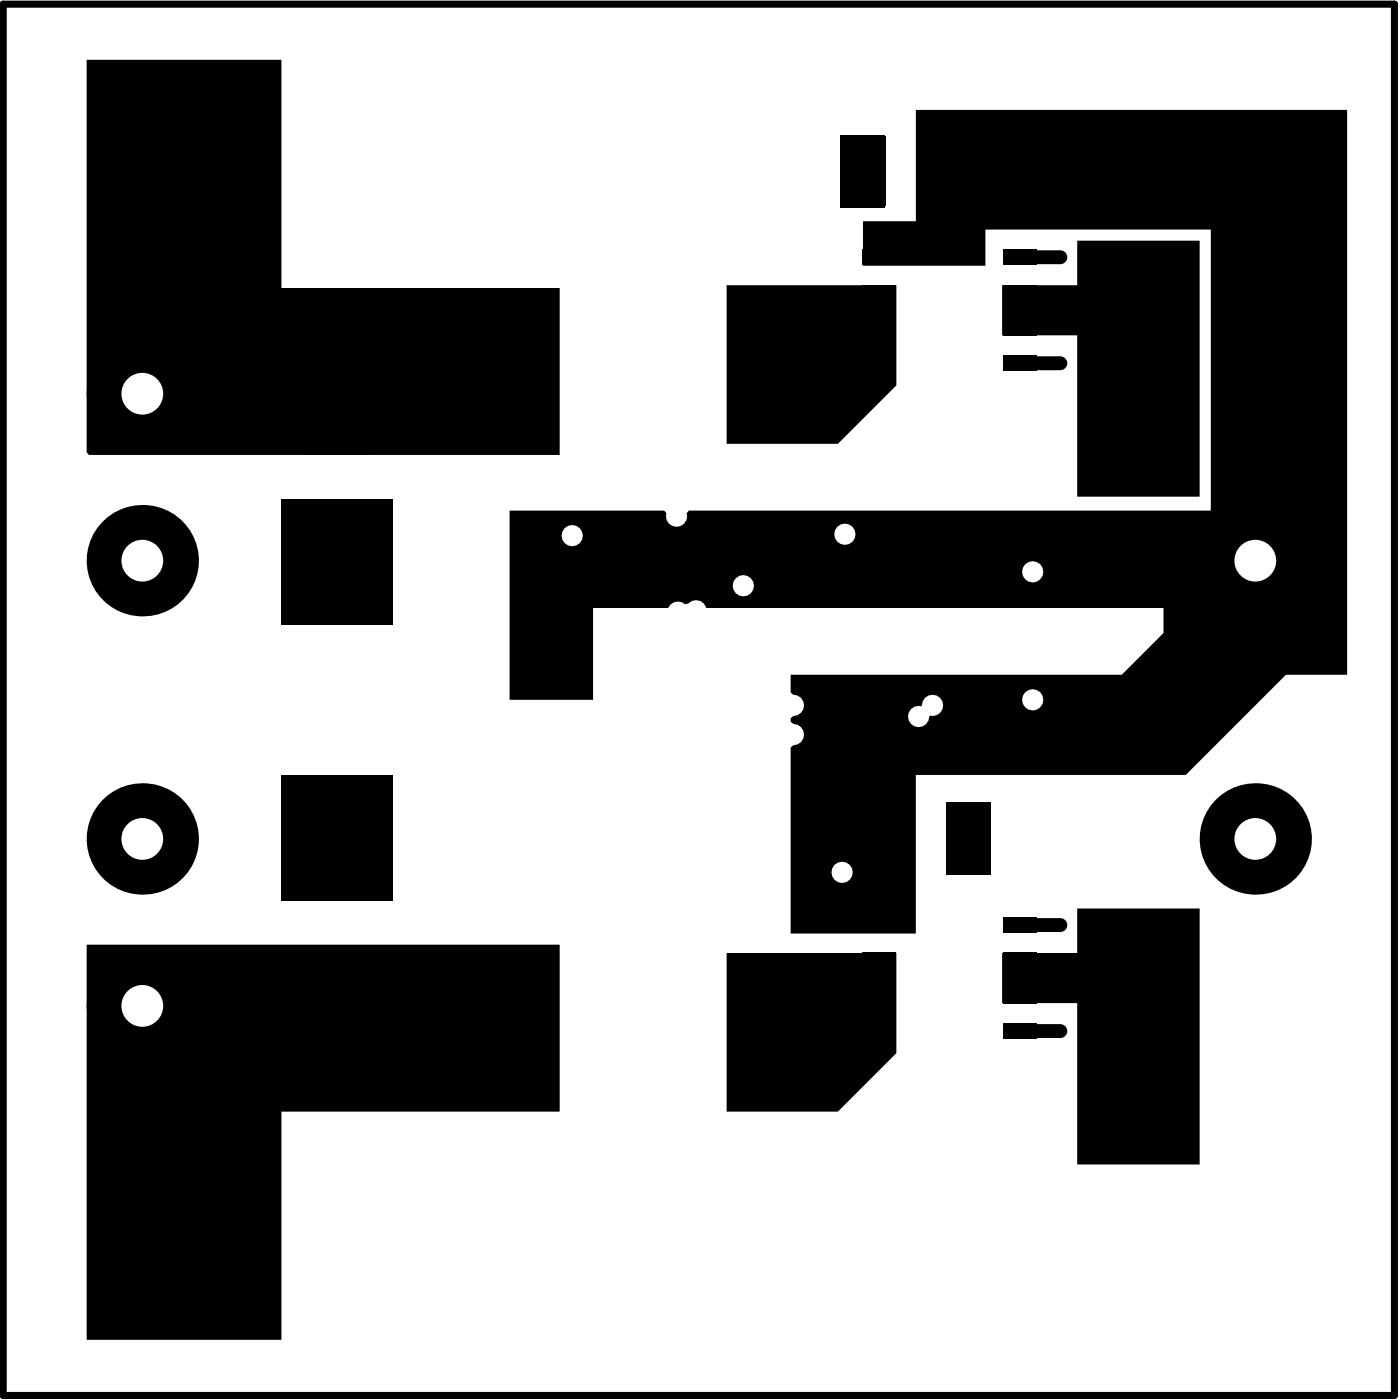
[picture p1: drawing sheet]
<svg xmlns="http://www.w3.org/2000/svg" width="168mm" height="168mm" viewBox="0 0 168 168" stroke-linecap="round" stroke-linejoin="round" font-family="sans-serif">
<path d="M.4 .5h166.5v166.5h-166.5z" fill="none" stroke="#000" stroke-width=".85"/>
<g fill="#000">
<path d="M100.6 16.2h5.4v8.6h-5.4zM119.9 34.1h9v-5.3h14.7v30.7h-14.7v-19.4h-9zM10.4 7.2h23.3v27.3h33.3v20h-56.3l-.3-.3zM87 34.1h20.3v12l-7 7h-13.3zM33.7 59.8h13.3v15h-13.3zM33.7 92.8h13.3v14.9h-13.3zM113.3 96.1h5.3v8.6h-5.3zM119.9 114.1h9v-5.4h14.7v30.7h-14.7v-19.3h-9zM87 114.1h20.3v12l-7 7h-13.3zM10.4 113.1h56.6v20h-33.3v27.3h-23.3z"/>
<path d="M61 61.1v22.7h10v-11h9a1.25 1.25 0 0 1 2-.5l.4-.1a1.25 1.25 0 0 1 2.1 .6h54.8v3l-5 5h-39.7v2.1l.4 .3a1.27 1.27 0 0 1 1.2 1.2 1.27 1.27 0 0 1-1.2 1.3l-.4 .3v.4l.4 .3a1.27 1.27 0 0 1 1.2 1.2 1.27 1.27 0 0 1-1.2 1.3l-.4 .3v22.2h15v-18.9h32.3l12-12h7.3v-67.6h-51.6v13.3h-6.3v5.3h14.6v-4.3h27v33.6h-62.4l-.3 .3a1.26 1.26 0 0 1-1.2 1.7 1.26 1.26 0 0 1-1.2-1.7l-.3-.3zM99.9 63.9a1.27 1.27 0 0 1 2.5 0 1.27 1.27 0 0 1-2.5 0zM67.2 64.1a1.3 1.3 0 0 1 2.6 0 1.3 1.3 0 0 1-2.6 0zM122.3 68.4a1.3 1.3 0 0 1 2.6 0 1.3 1.3 0 0 1-2.6 0zM87.7 70.1a1.27 1.27 0 0 1 2.5 0 1.27 1.27 0 0 1-2.5 0zM122.3 83.8a1.3 1.3 0 0 1 2.6 0 1.3 1.3 0 0 1-2.6 0zM109.1 84.9l.4-.3 .5-.1h.2l.1-.1a1.27 1.27 0 0 1 1.4-1.3 1.27 1.27 0 0 1 1.2 1.5 1.27 1.27 0 0 1-1.6 1l-.1 .2a1.27 1.27 0 0 1-1.7 1.1 1.27 1.27 0 0 1-.4-2zM99.5 104.4a1.3 1.3 0 0 1 2.6 0 1.3 1.3 0 0 1-2.6 0z"/>
<circle cx="150.3" cy="100.4" r="6.7"/>
</g>
<path d="M122 30.8h4.9M122 43.5h4.9M122 110.7h4.9M122 123.4h4.9" fill="none" stroke="#000" stroke-width="1.7"/>
<circle cx="150.2" cy="100.4" r="2.5" fill="#fff"/>
<circle cx="150.3" cy="67.1" r="6.7" fill="#000"/>
<circle cx="150.2" cy="67.1" r="2.5" fill="#fff"/>
<circle cx="17" cy="120.4" r="6.7" fill="#000"/>
<circle cx="17" cy="120.4" r="2.5" fill="#fff"/>
<circle cx="17" cy="100.4" r="6.7" fill="#000"/>
<circle cx="17" cy="100.4" r="2.5" fill="#fff"/>
<circle cx="17" cy="67.1" r="6.7" fill="#000"/>
<circle cx="17" cy="67.1" r="2.5" fill="#fff"/>
<circle cx="17" cy="47.1" r="6.7" fill="#000"/>
<circle cx="17" cy="47.1" r="2.5" fill="#fff"/>
<g fill="#000">
<path d="M103 16.3h3v8.3h-3z" fill-rule="evenodd"/>
<path d="M113.3 16.3h3v8.3h-3z" fill-rule="evenodd"/>
<path d="M103.2 29.9h4v1.8h-4z" fill-rule="evenodd"/>
<path d="M103.2 34.1h4v1.9h-4z" fill-rule="evenodd"/>
<path d="M120 29.9h4v1.8h-4z" fill-rule="evenodd"/>
<path d="M120 34.1h4v1.9h-4z" fill-rule="evenodd"/>
<path d="M36.1 59.9h8.5v12.5h-8.5z" fill-rule="evenodd"/>
<path d="M36.1 41.9h8.5v12.5h-8.5z" fill-rule="evenodd"/>
<path d="M54 34.6h12.8v18.4h-12.8z" fill-rule="evenodd"/>
<path d="M87.1 34.6h12.9v18.4h-12.9z" fill-rule="evenodd"/>
<path d="M103.2 38.3h4v1.9h-4z" fill-rule="evenodd"/>
<path d="M103.2 42.5h4v1.9h-4z" fill-rule="evenodd"/>
<path d="M120 38.3h4v1.9h-4z" fill-rule="evenodd"/>
<path d="M120 42.5h4v1.9h-4z" fill-rule="evenodd"/>
<path d="M36.1 95.2h8.5v12.5h-8.5z" fill-rule="evenodd"/>
<path d="M54 114.6h12.8v18.3h-12.8z" fill-rule="evenodd"/>
<path d="M87.1 114.6h12.9v18.3h-12.9z" fill-rule="evenodd"/>
<path d="M103 96.3h3v8.3h-3z" fill-rule="evenodd"/>
<path d="M103.2 109.8h4v1.9h-4z" fill-rule="evenodd"/>
<path d="M103.2 114h4v1.9h-4z" fill-rule="evenodd"/>
<path d="M113.3 96.3h3v8.3h-3z" fill-rule="evenodd"/>
<path d="M120 109.8h4v1.9h-4z" fill-rule="evenodd"/>
<path d="M120 114h4v1.9h-4z" fill-rule="evenodd"/>
<path d="M36.1 113.2h8.5v12.4h-8.5z" fill-rule="evenodd"/>
<path d="M103.2 118.3h4v1.8h-4z" fill-rule="evenodd"/>
<path d="M103.2 122.5h4v1.8h-4z" fill-rule="evenodd"/>
<path d="M120 118.3h4v1.8h-4z" fill-rule="evenodd"/>
<path d="M120 122.5h4v1.8h-4z" fill-rule="evenodd"/>
</g>
</svg>
